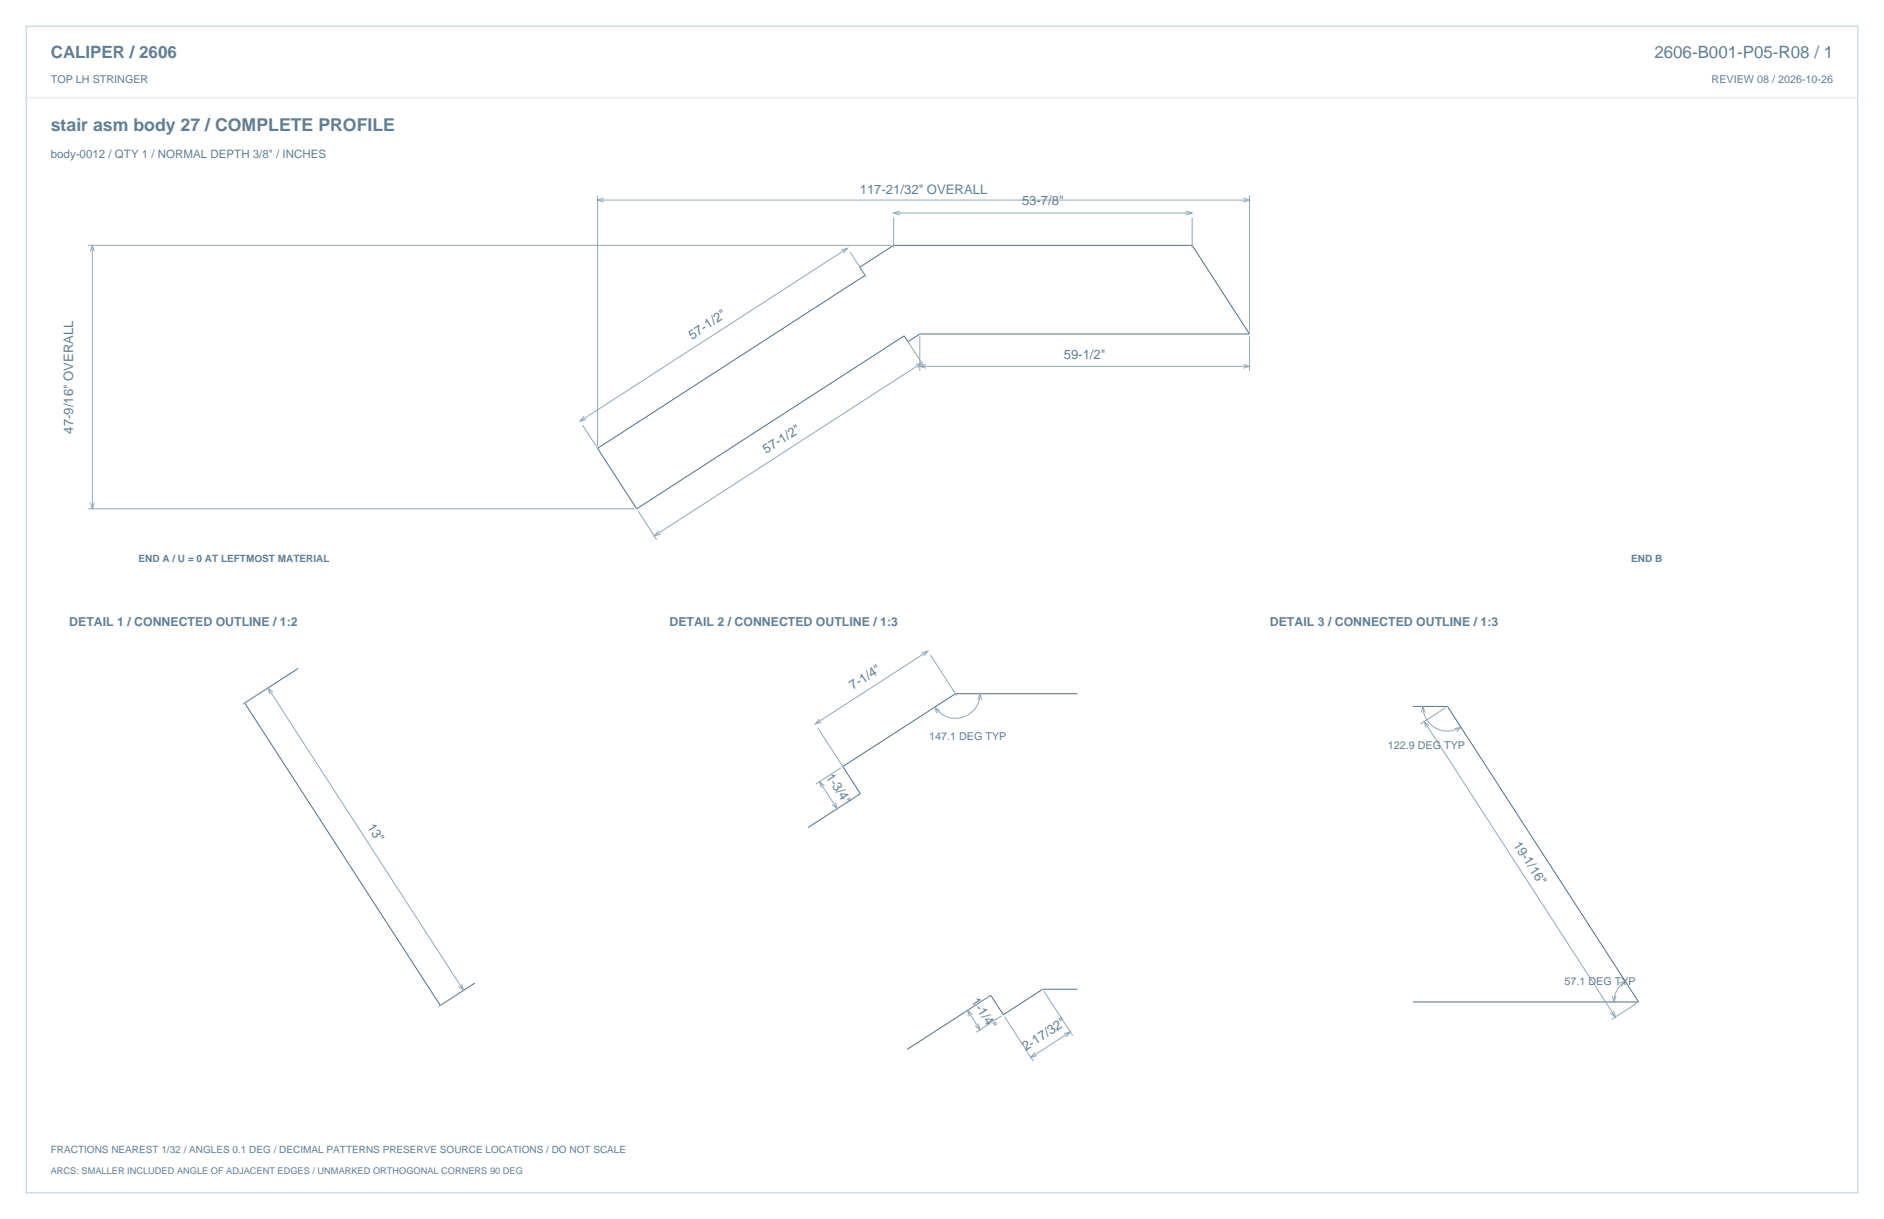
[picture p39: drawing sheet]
<svg xmlns="http://www.w3.org/2000/svg" width="864mm" height="559mm" viewBox="0 0 864 559" stroke-linecap="round" stroke-linejoin="round" font-family="sans-serif">
<defs><g id="words">
<text font-size="8.1" fill="#617e94" x="23" y="60">stair asm body 27 / COMPLETE PROFILE</text>
<g font-size="7.8" fill="#617e94">
<text x="23" y="27">CALIPER / 2606</text>
<text x="758" y="27">2606-B001-P05-R08 / 1</text>
</g>
<g font-size="6" fill="#617e94">
<text x="394" y="89">117-21/32&quot; OVERALL</text>
<text x="468" y="94">53-7/8&quot;</text>
<text x="317" y="156" transform="rotate(-33 317 156)">57-1/2&quot;</text>
<text x="488" y="164">59-1/2&quot;</text>
<text x="34" y="199" transform="rotate(-90 34 199)">47-9/16&quot; OVERALL</text>
<text x="351" y="208" transform="rotate(-33 351 208)">57-1/2&quot;</text>
<text x="391" y="316" transform="rotate(-33 391 316)">7-1/4&quot;</text>
<text x="378" y="356" transform="rotate(57 378 356)">1-3/4&quot;</text>
<text x="168" y="379" transform="rotate(57 168 379)">13&quot;</text>
<text x="694" y="387" transform="rotate(57 694 387)">19-1/16&quot;</text>
<text x="445" y="459" transform="rotate(57 445 459)">1-1/4&quot;</text>
<text x="470" y="482" transform="rotate(-33 470 482)">2-17/32&quot;</text>
</g>
<g font-size="5.6" fill="#617e94">
<text x="32" y="287">DETAIL 1 / CONNECTED OUTLINE / 1:2</text>
<text x="307" y="287">DETAIL 2 / CONNECTED OUTLINE / 1:3</text>
<text x="582" y="287">DETAIL 3 / CONNECTED OUTLINE / 1:3</text>
</g>
<text font-size="5.3" fill="#617e94" x="23" y="72">body-0012 / QTY 1 / NORMAL DEPTH 3/8&quot; / INCHES</text>
<g font-size="4.9" fill="#617e94">
<text x="23" y="38">TOP LH STRINGER</text>
<text x="785" y="38">REVIEW 08 / 2026-10-26</text>
<text x="426" y="339">147.1 DEG TYP</text>
<text x="636" y="343">122.9 DEG TYP</text>
<text x="717" y="451">57.1 DEG TYP</text>
</g>
<g font-size="4.6" fill="#617e94">
<text x="63" y="258">END A / U = 0 AT LEFTMOST MATERIAL</text>
<text x="748" y="258">END B</text>
<text x="23" y="528">FRACTIONS NEAREST 1/32 / ANGLES 0.1 DEG / DECIMAL PATTERNS PRESERVE SOURCE LOCATIONS / DO NOT SCALE</text>
</g>
<text font-size="4.2" fill="#617e94" x="23" y="538">ARCS: SMALLER INCLUDED ANGLE OF ADJACENT EDGES / UNMARKED ORTHOGONAL CORNERS 90 DEG</text>
</g></defs>
<path d="M12 12h840v535h-840z" fill="none" stroke="#b8cad8" stroke-width=".46"/>
<path d="M12 45h840" fill="none" stroke="#dbe5ed" stroke-width=".46"/>
<path d="M274 206l123-80-3-4 16-10h136l27 41h-151l-6 4-2-3-122 79zM137 306l-25 16 90 139 16-10M494 318h-56l-52 33 8 13-24 15M648 324h16l87 135h-103M494 453h-16l-18 12-6-9-38 25" fill="none" stroke="#536f85" stroke-width=".46"/>
<g fill="none" stroke="#93a8b9" stroke-width=".46">
<path d="M274 90v114M274 92h299M277 91l-3 1 3 1M410 100v14M410 98h136M412 97l-2 1 2 1M544 97l2 1-2 1M546 100v14M570 91l3 1-3 1M573 90v62M40 112h369M41 115l1-3 1 3"/>
<path d="M42 112v121M386 115l3-1-2 2M389 114l-123 79M390 116l7 11M415 155l9 13M422 154v16M573 154v16M420 167l3-1-2 3M422 168h151M423 166l-123 80M424 167l-2 1 2 1M570 167l3 1-3 1"/>
<path d="M267 195l7 11M268 191l-2 2 3-1M40 233h251M41 230l1 3 1-3M292 234l9 13M302 243l-2 3 3-1M422 299l3-1-2 3M425 298l-51 34M121 317l-10 6M123 315l89 139M125 317l-2-2 1 3M426 300l13 19"/>
<path d="M449 318a11 11 0 0 1-8 11 11 11 0 0 1-13-5M375 334l12 18M376 330l-2 2 3-1M431 326l-3-2 1 3M448 321l1-3 1 3M652 324a11 11 0 0 0 18 9M653 331l87 135M653 327l-1-3-1 3M655 333l-2-2 1 3M663 324l-12 8M667 334l3-1-2 3M376 358l8 13"/>
<path d="M385 352l-11 7M378 360l-2-2v3M383 368l1 3-3-2M394 364l-12 8M211 455l-10 6M212 451v3l-2-2M453 457l-11 7M479 454l13 21M739 456l1 3 1-2M742 451l3-1-2 2M745 450l-4 4-1 5M750 460l-11 7"/>
<path d="M443 463l6 9M446 465l-3-2 1 3M448 469l1 3-2-2M459 466l-12 7M460 466l14 20M488 474l3-1-2 2M491 473l-18 12M740 463v3l-2-2M474 482l-1 3 2-1"/>
</g>
<use href="#words"/>
</svg>
